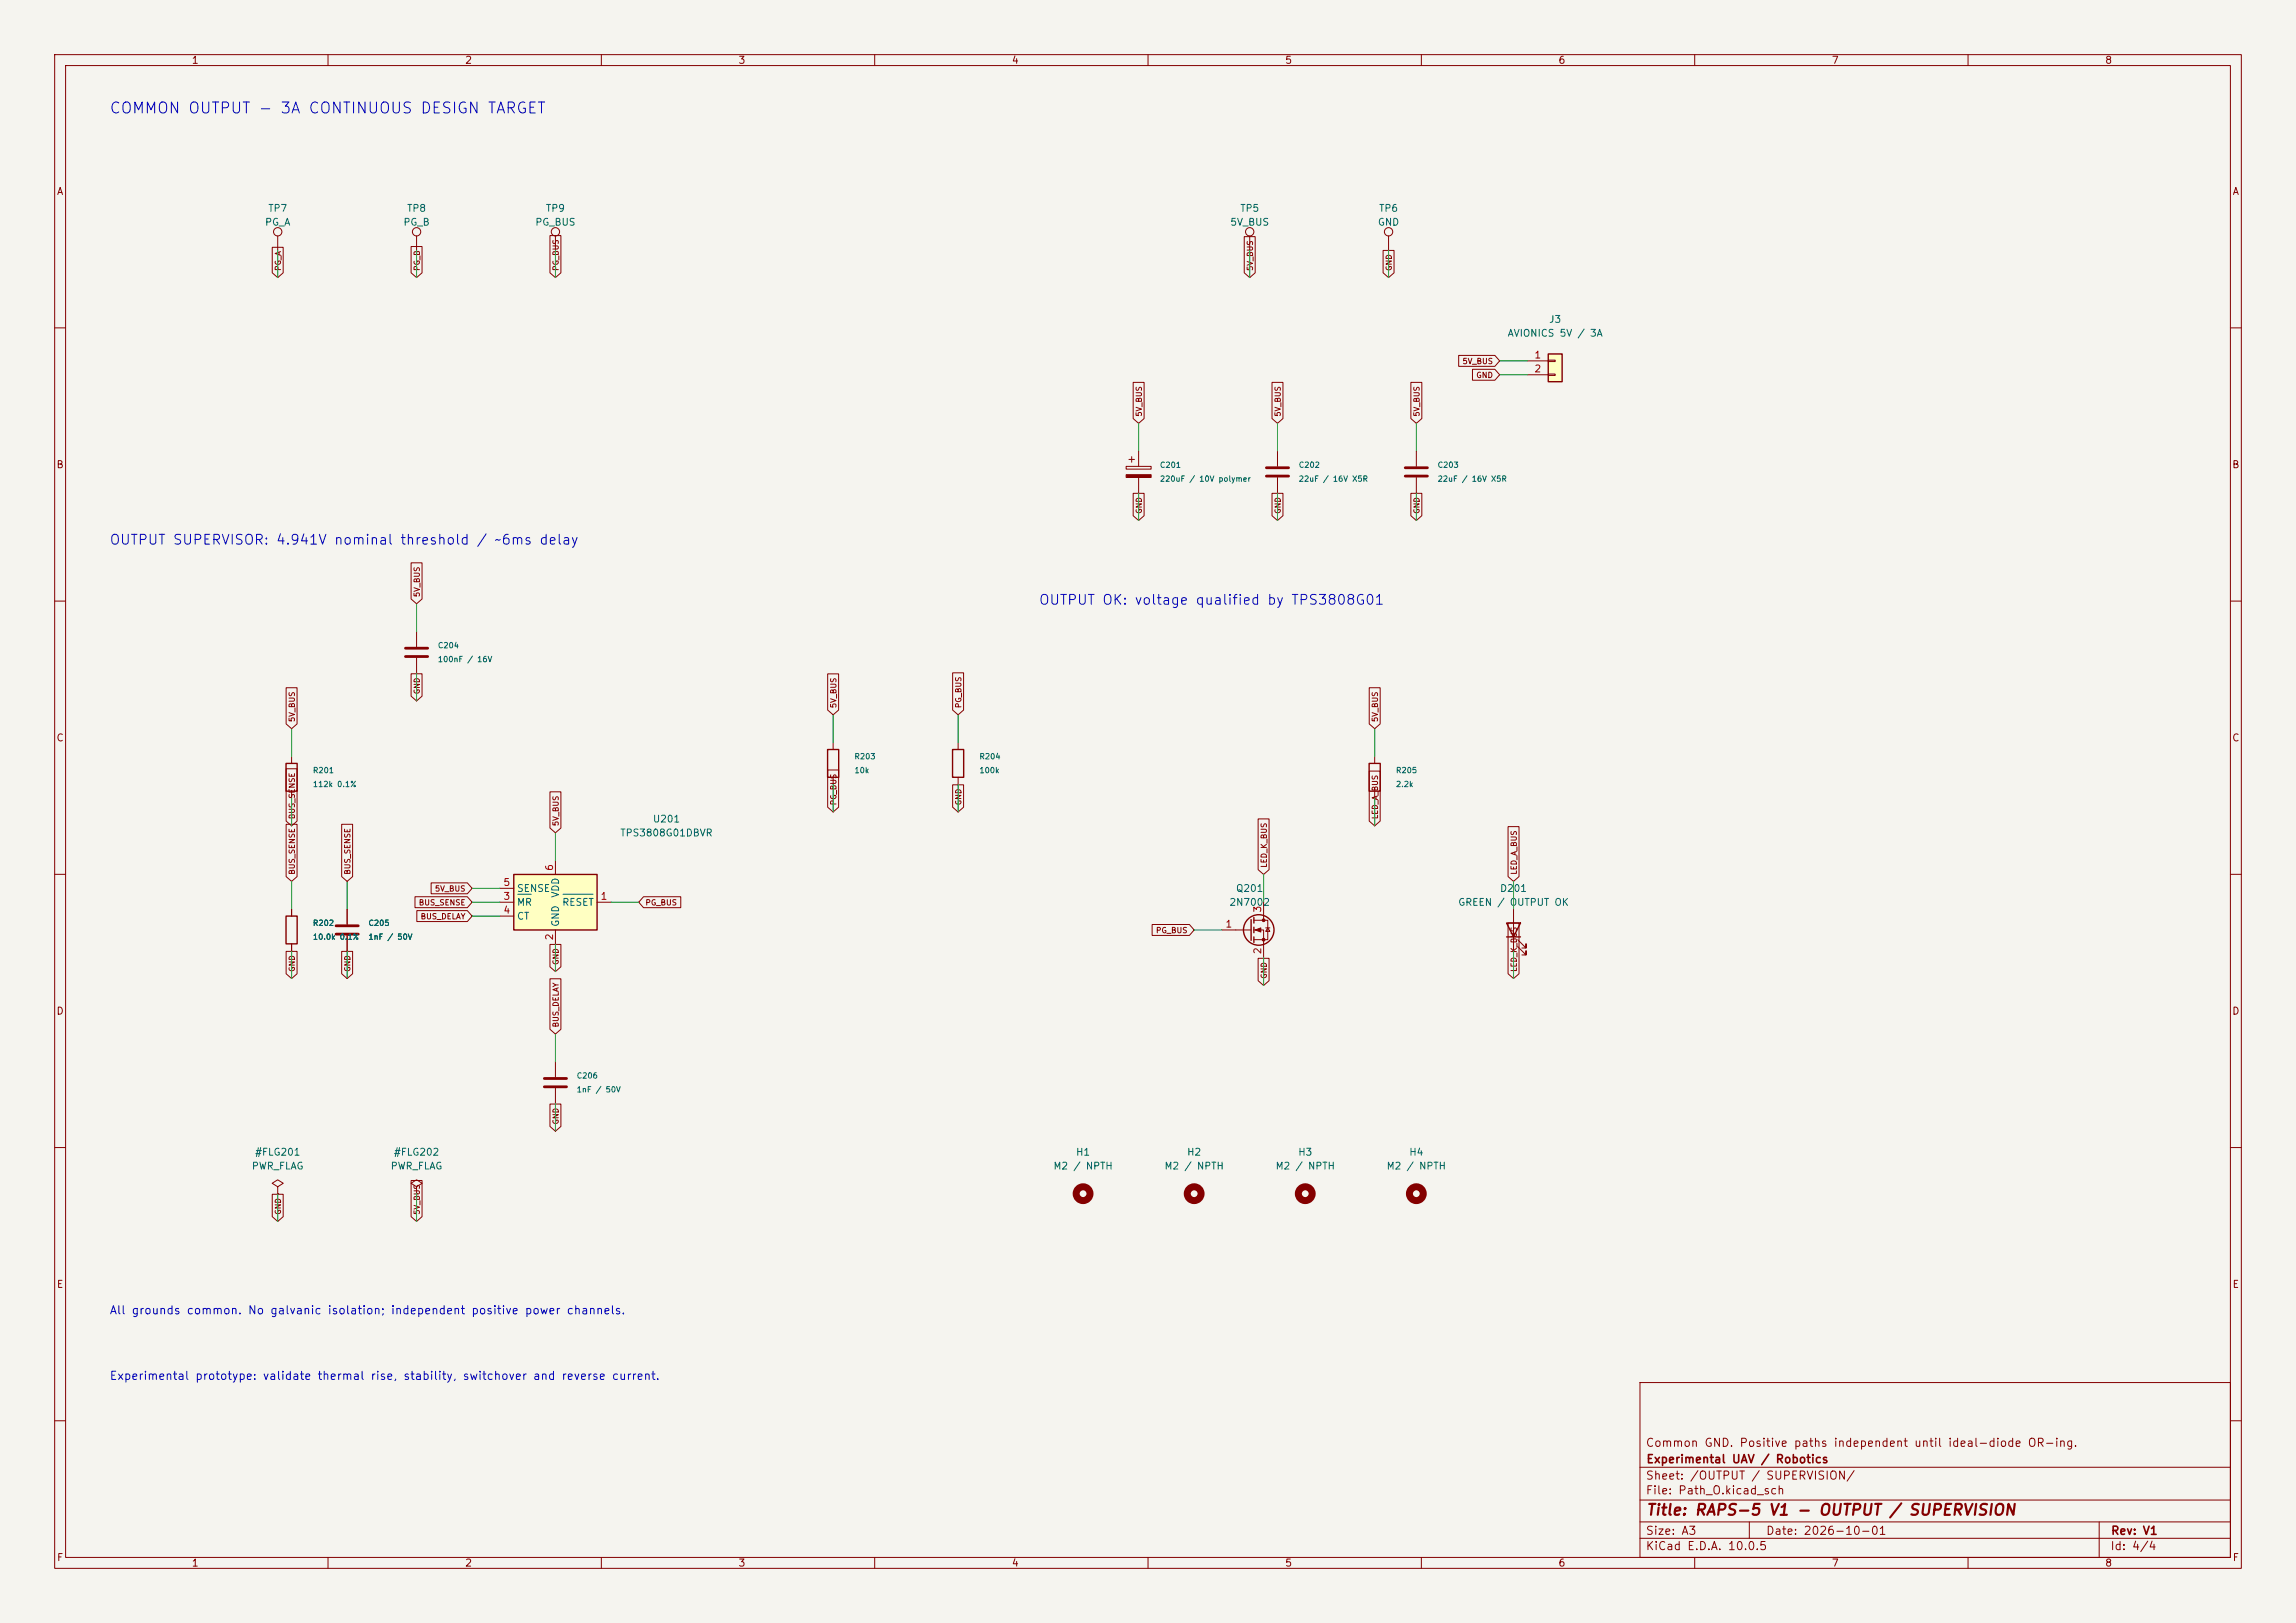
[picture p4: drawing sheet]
<svg xmlns="http://www.w3.org/2000/svg" width="420mm" height="297mm" viewBox="0 0 420 297" stroke-linecap="round" stroke-linejoin="round" font-family="sans-serif">
<defs><g id="words">
<text font-size="2" fill="#0000c2" x="19.9" y="21.3">COMMON OUTPUT - 3A CONTINUOUS DESIGN TARGET</text>
<text font-size="2" fill="#840000" x="301" y="277.8">Title: RAPS-5 V1 - OUTPUT / SUPERVISION</text>
<g font-size="1.8" fill="#0000c2">
<text x="19.9" y="100.1">OUTPUT SUPERVISOR: 4.941V nominal threshold / ~6ms delay</text>
<text x="189.9" y="111.1">OUTPUT OK: voltage qualified by TPS3808G01</text>
</g>
<g font-size="1.5" fill="#0000c2">
<text x="20" y="240.9">All grounds common. No galvanic isolation; independent positive power channels.</text>
<text x="20" y="252.9">Experimental prototype: validate thermal rise, stability, switchover and reverse current.</text>
</g>
<g font-size="1.5" fill="#840000">
<text x="300.9" y="265.1">Common GND. Positive paths independent until ideal-diode OR-ing.</text>
<text x="301" y="268.1">Experimental UAV / Robotics</text>
<text x="300.9" y="273.8">File: Path_O.kicad_sch</text>
<text x="300.9" y="271.1">Sheet: /OUTPUT / SUPERVISION/</text>
<text x="300.9" y="281.2">Size: A3</text>
<text x="322.9" y="281.2">Date: 2026-10-01</text>
<text x="386" y="281.2">Rev: V1</text>
<text x="300.9" y="284">KiCad E.D.A. 10.0.5</text>
<text x="385.9" y="284">Id: 4/4</text>
</g>
<g font-size="1.3" fill="#840000">
<text x="35" y="12">1</text>
<text x="85" y="12">2</text>
<text x="135" y="12">3</text>
<text x="185" y="12">4</text>
<text x="235" y="12">5</text>
<text x="285" y="12">6</text>
<text x="335" y="12">7</text>
<text x="385" y="12">8</text>
<text x="10.3" y="36">A</text>
<text x="408.3" y="36">A</text>
<text x="10.2" y="86">B</text>
<text x="408.2" y="86">B</text>
<text x="10.2" y="136">C</text>
<text x="408.2" y="136">C</text>
<text x="10.2" y="186">D</text>
<text x="408.2" y="186">D</text>
<text x="10.3" y="236">E</text>
<text x="408.3" y="236">E</text>
<text x="10.3" y="286">F</text>
<text x="35" y="287">1</text>
<text x="85" y="287">2</text>
<text x="135" y="287">3</text>
<text x="185" y="287">4</text>
<text x="235" y="287">5</text>
<text x="285" y="287">6</text>
<text x="335" y="287">7</text>
<text x="385" y="287">8</text>
<text x="408.3" y="286">F</text>
</g>
<g font-size="1.3" fill="#006464">
<text x="48.4" y="41.6">PG_A</text>
<text x="48.9" y="39.1">TP7</text>
<text x="73.7" y="41.6">PG_B</text>
<text x="74.3" y="39.1">TP8</text>
<text x="97.8" y="41.6">PG_BUS</text>
<text x="99.7" y="39.1">TP9</text>
<text x="224.9" y="41.6">5V_BUS</text>
<text x="226.7" y="39.1">TP5</text>
<text x="251.9" y="41.6">GND</text>
<text x="252.1" y="39.1">TP6</text>
<text x="283.3" y="59.4">J3</text>
<text x="275.7" y="61.9">AVIONICS 5V / 3A</text>
<text x="113.4" y="153.4">TPS3808G01DBVR</text>
<text x="119.3" y="150.8">U201</text>
<text x="94.5" y="166.1">MR</text>
<text x="94.5" y="163.5">SENSE</text>
<text x="102.6" y="164.4" transform="rotate(-90 102.6 164.4)">VDD</text>
<text x="102.7" y="166.1">RESET</text>
<text x="224.8" y="166.1">2N7002</text>
<text x="226" y="163.5">Q201</text>
<text x="266.6" y="166.1">GREEN / OUTPUT OK</text>
<text x="274.3" y="163.5">D201</text>
<text x="94.5" y="168.6">CT</text>
<text x="102.6" y="169.7" transform="rotate(-90 102.6 169.7)">GND</text>
<text x="46" y="214.3">PWR_FLAG</text>
<text x="46.5" y="211.8">#FLG201</text>
<text x="71.4" y="214.3">PWR_FLAG</text>
<text x="71.9" y="211.8">#FLG202</text>
<text x="192.6" y="214.3">M2 / NPTH</text>
<text x="196.7" y="211.8">H1</text>
<text x="212.9" y="214.3">M2 / NPTH</text>
<text x="217" y="211.8">H2</text>
<text x="233.2" y="214.3">M2 / NPTH</text>
<text x="237.4" y="211.8">H3</text>
<text x="253.5" y="214.3">M2 / NPTH</text>
<text x="257.7" y="211.8">H4</text>
</g>
<g font-size="1.3" fill="#a90000">
<text x="280.6" y="65.9">1</text>
<text x="280.6" y="68.4">2</text>
<text x="101.5" y="159.5" transform="rotate(-90 101.5 159.5)">6</text>
<text x="92" y="165">3</text>
<text x="92" y="167.5">4</text>
<text x="92" y="162.4">5</text>
<text x="109.8" y="165">1</text>
<text x="231" y="167.1" transform="rotate(-90 231 167.1)">3</text>
<text x="101.5" y="172.2" transform="rotate(-90 101.5 172.2)">2</text>
<text x="224.1" y="170">1</text>
<text x="231" y="174.7" transform="rotate(-90 231 174.7)">2</text>
</g>
<g font-size="1" fill="#840000">
<text x="51.6" y="49.7" transform="rotate(-90 51.6 49.7)">PG_A</text>
<text x="77" y="49.7" transform="rotate(-90 77 49.7)">PG_B</text>
<text x="102.4" y="49.7" transform="rotate(-90 102.4 49.7)">PG_BUS</text>
<text x="229.4" y="49.7" transform="rotate(-90 229.4 49.7)">5V_BUS</text>
<text x="254.8" y="49.7" transform="rotate(-90 254.8 49.7)">GND</text>
<text x="267.4" y="66.9">5V_BUS</text>
<text x="269.9" y="69.4">GND</text>
<text x="209.1" y="76.3" transform="rotate(-90 209.1 76.3)">5V_BUS</text>
<text x="234.5" y="76.3" transform="rotate(-90 234.5 76.3)">5V_BUS</text>
<text x="259.9" y="76.3" transform="rotate(-90 259.9 76.3)">5V_BUS</text>
<text x="209.1" y="94.1" transform="rotate(-90 209.1 94.1)">GND</text>
<text x="234.5" y="94.1" transform="rotate(-90 234.5 94.1)">GND</text>
<text x="259.9" y="94.1" transform="rotate(-90 259.9 94.1)">GND</text>
<text x="77" y="109.4" transform="rotate(-90 77 109.4)">5V_BUS</text>
<text x="77" y="127.1" transform="rotate(-90 77 127.1)">GND</text>
<text x="153.2" y="129.7" transform="rotate(-90 153.2 129.7)">5V_BUS</text>
<text x="176.1" y="129.7" transform="rotate(-90 176.1 129.7)">PG_BUS</text>
<text x="54.2" y="132.2" transform="rotate(-90 54.2 132.2)">5V_BUS</text>
<text x="252.3" y="132.2" transform="rotate(-90 252.3 132.2)">5V_BUS</text>
<text x="153.2" y="147.5" transform="rotate(-90 153.2 147.5)">PG_BUS</text>
<text x="176.1" y="147.5" transform="rotate(-90 176.1 147.5)">GND</text>
<text x="54.2" y="150" transform="rotate(-90 54.2 150)">BUS_SENSE</text>
<text x="102.4" y="151.3" transform="rotate(-90 102.4 151.3)">5V_BUS</text>
<text x="252.3" y="150" transform="rotate(-90 252.3 150)">LED_A_BUS</text>
<text x="54.2" y="160.2" transform="rotate(-90 54.2 160.2)">BUS_SENSE</text>
<text x="64.3" y="160.2" transform="rotate(-90 64.3 160.2)">BUS_SENSE</text>
<text x="232" y="158.9" transform="rotate(-90 232 158.9)">LED_K_BUS</text>
<text x="277.7" y="160.2" transform="rotate(-90 277.7 160.2)">LED_A_BUS</text>
<text x="76.5" y="165.9">BUS_SENSE</text>
<text x="79.5" y="163.4">5V_BUS</text>
<text x="118" y="165.9">PG_BUS</text>
<text x="76.8" y="168.5">BUS_DELAY</text>
<text x="211.4" y="171">PG_BUS</text>
<text x="54.2" y="177.9" transform="rotate(-90 54.2 177.9)">GND</text>
<text x="64.3" y="177.9" transform="rotate(-90 64.3 177.9)">GND</text>
<text x="102.4" y="176.7" transform="rotate(-90 102.4 176.7)">GND</text>
<text x="232" y="179.2" transform="rotate(-90 232 179.2)">GND</text>
<text x="277.7" y="177.9" transform="rotate(-90 277.7 177.9)">LED_K_BUS</text>
<text x="102.4" y="188.1" transform="rotate(-90 102.4 188.1)">BUS_DELAY</text>
<text x="102.4" y="205.9" transform="rotate(-90 102.4 205.9)">GND</text>
<text x="51.6" y="222.4" transform="rotate(-90 51.6 222.4)">GND</text>
<text x="77" y="222.4" transform="rotate(-90 77 222.4)">5V_BUS</text>
</g>
<g font-size="1" fill="#006464">
<text x="212.1" y="85.8">C201</text>
<text x="212.1" y="88.4">220uF / 10V polymer</text>
<text x="237.5" y="85.8">C202</text>
<text x="237.5" y="88.4">22uF / 16V X5R</text>
<text x="262.9" y="85.8">C203</text>
<text x="262.9" y="88.4">22uF / 16V X5R</text>
<text x="80" y="118.9">C204</text>
<text x="80" y="121.4">100nF / 16V</text>
<text x="57.1" y="141.7">R201</text>
<text x="156.2" y="139.2">R203</text>
<text x="156.2" y="141.7">10k</text>
<text x="179.1" y="139.2">R204</text>
<text x="179.1" y="141.7">100k</text>
<text x="255.3" y="141.7">R205</text>
<text x="57.1" y="144.3">112k 0.1%</text>
<text x="255.3" y="144.3">2.2k</text>
<text x="57.1" y="169.7">R202</text>
<text x="57.1" y="172.2">10.0k 0.1%</text>
<text x="67.3" y="169.7">C205</text>
<text x="67.3" y="172.2">1nF / 50V</text>
<text x="105.4" y="197.6">C206</text>
<text x="105.4" y="200.1">1nF / 50V</text>
</g>
</g></defs>
<path d="M0 0h420v297h-420z" fill="#f5f4ef" stroke="#f5f4ef" stroke-width=".18"/>
<g fill="none" stroke="#840000" stroke-width=".18">
<path d="M10 10h400v277h-400zM12 12h396v273h-396zM60 10v2M110 10v2M160 10v2M210 10v2M260 10v2M310 10v2M360 10v2M76.2 43.2v2.5M101.6 43.2v2.5M10 60h2"/>
<path d="M408 60h2M206 85.3h4.6v.6h-4.6zM206.5 84.1h1M207 83.6v1M208.3 82.6v2.7M208.3 87.4v2.8M233.7 82.6v2.7M233.7 87.4v2.8M10 110h2M408 110h2M175.3 135.9v1.3M10 160h2"/>
<path d="M175.3 142.2v1.3M408 160h2M53.3 166.4v1.2M53.3 172.7v1.3M223.5 170.2h5.4M229.4 168.4h2.5v3.6h-2.5M229.4 170.2h1.7v5.1M231.1 165.1v3.3M231.5 169.8h.8M231.9 169.8l.4 .6h-.8zM10 210h2M50.8 217.2l1-.7-1-.6-1 .6 1 .7v1.2"/>
<path d="M50.8 218.4h.1M76.2 217.2l1-.7-1-.6-1 .6 1 .7v1.2M76.2 218.4h.1M408 210h2M300 253h108v32h-108zM10 260h2M300 278.5h108M300 274.5h108M300 268.5h108M320 278.5v3M384 278.5v6.5M408 260h2"/>
<path d="M60 285v2M110 285v2M160 285v2M210 285v2M260 285v2M300 281.5h108M310 285v2M360 285v2"/>
<circle cx="76.2" cy="42.4" r=".76"/>
<circle cx="101.6" cy="42.4" r=".76"/>
</g>
<g fill="none" stroke="#840000" stroke-width=".25">
<path d="M174.2 137.2h2.1v5h-2.1zM52.3 167.6h2.1v5.1h-2.1zM228.9 168.3v3.8M229.4 167.9v1M229.4 169.7v1M229.4 171.5v1"/>
<circle cx="230.3" cy="170.2" r="2.79"/>
</g>
<path d="M231.6 85.6h4.1M231.6 87.1h4.1" fill="none" stroke="#840000" stroke-width=".51"/>
<circle cx="218.4" cy="218.4" r="1.27" fill="none" stroke="#840000" stroke-width="1.3"/>
<g fill="#840000" stroke="#840000" stroke-width=".18">
<path d="M206 86.9h4.6v.5h-4.6z"/>
<path d="M229.6 170.2l1-.4v.8z"/>
<circle cx="231.1" cy="168.4" r=".25"/>
<circle cx="231.1" cy="172" r=".25"/>
</g>
<path d="M283.2 64.8h2.5v5.1h-2.5z" fill="#ffffc2"/>
<path d="M283.2 64.8h2.5v5.1h-2.5z" fill="none" stroke="#840000" stroke-width=".25"/>
<path d="M279.4 66h3.8M279.4 68.6h3.8M283.2 65.9h1.3v.3h-1.3zM283.2 68.5h1.3v.2h-1.3z" fill="none" stroke="#840000" stroke-width=".18"/>
<circle cx="238.8" cy="218.4" r="1.27" fill="none" stroke="#840000" stroke-width="1.3"/>
<path d="M94 160h15.2v10.2h-15.2z" fill="#ffffc2"/>
<path d="M52.3 139.7h2.1v5.1h-2.1zM151.4 137.2h2v5h-2zM250.4 139.7h2.1v5.1h-2.1zM94 160h15.2v10.2h-15.2zM275.6 168.9h2.5l-1.2 2.6zM275.6 171.5h2.5" fill="none" stroke="#840000" stroke-width=".25"/>
<g fill="none" stroke="#840000" stroke-width=".18">
<path d="M49.8 45.3h2v4.6l-1 .9-1-.9zM50.8 43.2v2.5M75.2 45.1h2v4.8l-1 .9-1-.9zM100.6 43.1h2v6.8l-1 .9-1-.9zM227.6 43.3h2v6.6l-1 .9-1-.9zM228.6 43.2v2.5M253 45.8h2v4.1l-1 .9-1-.9zM254 43.2v2.5M207.3 70h2v6.6l-1 .9-1-.9zM232.7 70h2v6.6l-1 .9-1-.9zM258.1 70h2v6.6l-1 .9-1-.9zM266.8 65h6.6l.9 1-.9 1h-6.6z"/>
<path d="M269.3 67.6h4.1l.9 1-.9 1h-4.1zM207.3 90.3h2v4.1l-1 .9-1-.9zM232.7 90.3h2v4.1l-1 .9-1-.9zM258.1 90.3h2v4.1l-1 .9-1-.9zM259.1 82.6v2.7M259.1 87.4v2.8M75.2 103h2v6.6l-1 .9-1-.9zM76.2 115.6v2.8M52.3 125.9h2v6.6l-1 .9-1-.9zM53.3 138.4v1.3M75.2 123.3h2v4.1l-1 .9-1-.9zM76.2 120.4v2.8"/>
<path d="M151.4 123.3h2v6.6l-1 .9-1-.9zM152.4 135.9v1.3M174.3 123.1h2v6.8l-1 .9-1-.9zM250.5 125.9h2v6.6l-1 .9-1-.9zM251.5 138.4v1.3M52.3 140.7h2v9.6l-1 .8-1-.8zM52.3 150.8h2v9.6l-1 .9-1-.9zM53.3 144.8v1.3M62.5 150.8h2v9.6l-1 .9-1-.9zM100.6 144.9h2v6.6l-1 .9-1-.9zM101.6 157.5v2.5M151.4 140.9h2v6.8l-1 .9-1-.9z"/>
<path d="M152.4 142.2v1.3M174.3 143.6h2v4.1l-1 .9-1-.9zM230.1 149.9h2v9.2l-1 .9-1-.9zM250.5 141.1h2v9.2l-1 .8-1-.8zM251.5 144.8v1.3M275.9 151.3h2v9.1l-1 .9-1-.9zM52.3 174.1h2v4.1l-1 .9-1-.9zM53.3 166.4v1.2M53.3 172.7v1.3M62.5 174.1h2v4.1l-1 .9-1-.9zM63.5 166.4v2.8M63.5 171.2v2.8"/>
<path d="M75.9 164.1h9.6l.9 1-.9 1h-9.6zM76.2 166.6h9.3l.9 1-.9 1h-9.3zM78.9 161.6h6.6l.9 1-.9 1h-6.6zM91.4 165.1h2.6M91.4 167.6h2.6M91.4 162.6h2.6M100.6 179.1h2v9.3l-1 .8-1-.8zM100.6 172.8h2v4.1l-1 .9-1-.9zM101.6 170.2v2.5M109.2 165.1h2.6M117.7 164.1h6.8v2h-6.8l-.9-1zM210.8 169.2h6.8l.8 1-.8 1h-6.8z"/>
<path d="M230.1 175.4h2v4.1l-1 .8-1-.8zM275.9 168.9h2v9.3l-1 .9-1-.9zM276.9 166.4v7.6M277.6 173.2l1.5 1.6v-.8v.8h-.7M277.6 172l1.5 1.5v-.8v.8h-.7M101.6 194.3v2.8M101.6 199.1v2.8M49.8 218.5h2v4.1l-1 .9-1-.9zM75.2 216h2v6.6l-1 .9-1-.9zM100.6 202h2v4.1l-1 .9-1-.9z"/>
<circle cx="50.8" cy="42.4" r=".76"/>
<circle cx="228.6" cy="42.4" r=".76"/>
<circle cx="254" cy="42.4" r=".76"/>
</g>
<path d="M94.7 163.7h2.5M103 163.7h5.5" fill="none" stroke="#006464" stroke-width=".18"/>
<g fill="none" stroke="#840000" stroke-width="1.3">
<circle cx="198.1" cy="218.4" r="1.27"/>
<circle cx="259.1" cy="218.4" r="1.27"/>
</g>
<path d="M257 85.6h4.1M257 87.1h4.1M74.2 118.6h4M74.2 120.1h4M61.5 169.4h4M61.5 170.9h4M99.6 197.4h4M99.6 198.9h4" fill="none" stroke="#840000" stroke-width=".51"/>
<g fill="none" stroke="#009600" stroke-width=".18">
<path d="M50.8 45.7v5.1M76.2 45.7v5.1M101.6 45.7v5.1M228.6 45.7v5.1M254 45.7v5.1M208.3 77.5v5.1M233.7 77.5v5.1M259.1 77.5v5.1M274.3 68.6h5.1M274.3 66h5.1M208.3 90.2v5.1M233.7 90.2v5.1"/>
<path d="M259.1 90.2v5.1M76.2 110.5v5.1M53.3 133.4v5M76.2 123.2v5.1M152.4 130.8v5.1M175.3 130.8v5.1M251.5 133.4v5M53.3 146.1v5M101.6 152.4v5.1M152.4 143.5v5.1M175.3 143.5v5.1M251.5 146.1v5"/>
<path d="M53.3 161.3v5.1M53.3 174v5.1M63.5 161.3v5.1M63.5 174v5.1M86.4 165.1h5M86.4 167.6h5M86.4 162.6h5M101.6 172.7v5.1M111.8 165.1h5M218.4 170.2h5.1M231.1 160v5.1M231.1 175.3v5"/>
<path d="M276.9 161.3v5.1M276.9 174v5.1M101.6 189.2v5.1M50.8 218.4v5.1M76.2 218.4v5.1M101.6 201.9v5.1"/>
</g>
<use href="#words"/>
</svg>
